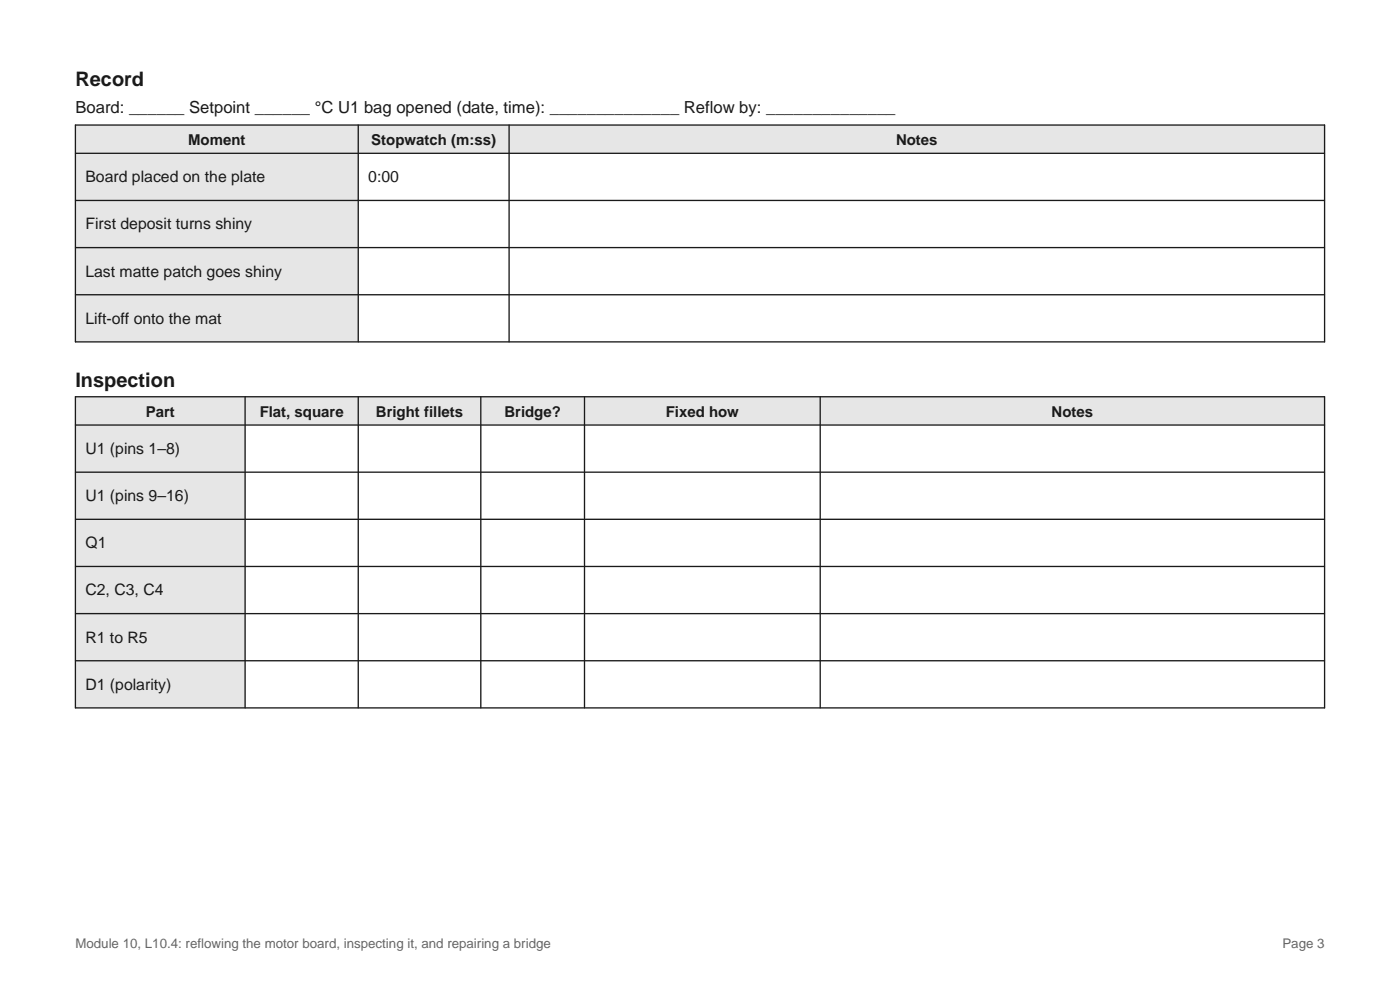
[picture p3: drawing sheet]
<svg xmlns="http://www.w3.org/2000/svg" width="297mm" height="210mm" viewBox="0 0 297 210" stroke-linecap="round" stroke-linejoin="round" font-family="sans-serif">
<defs><g id="words">
<g font-size="4.2" fill="#1a1a1a">
<text x="16" y="18.2">Record</text>
<text x="16" y="82">Inspection</text>
</g>
<text font-size="3.5" fill="#1a1a1a" x="16" y="23.9">Board: ______ Setpoint ______ °C U1 bag opened (date, time): ______________ Reflow by: ______________</text>
<g font-size="3.4" fill="#1a1a1a">
<text x="18.1" y="38.7">Board placed on the plate</text>
<text x="78.1" y="38.7">0:00</text>
<text x="18.1" y="48.7">First deposit turns shiny</text>
<text x="18.1" y="58.7">Last matte patch goes shiny</text>
<text x="18.1" y="68.7">Lift-off onto the mat</text>
<text x="18.1" y="96.3">U1 (pins 1–8)</text>
<text x="18.1" y="106.3">U1 (pins 9–16)</text>
<text x="18.1" y="116.3">Q1</text>
<text x="18.1" y="126.3">C2, C3, C4</text>
<text x="18.1" y="136.3">R1 to R5</text>
<text x="18.1" y="146.3">D1 (polarity)</text>
</g>
<g font-size="3.2" fill="#1a1a1a">
<text x="39.9" y="30.8">Moment</text>
<text x="78.8" y="30.8">Stopwatch (m:ss)</text>
<text x="190.1" y="30.8">Notes</text>
<text x="30.9" y="88.4">Part</text>
<text x="55.1" y="88.4">Flat, square</text>
<text x="79.7" y="88.4">Bright fillets</text>
<text x="107" y="88.4">Bridge?</text>
<text x="141.2" y="88.4">Fixed how</text>
<text x="223.1" y="88.4">Notes</text>
</g>
<g font-size="2.8" fill="#666">
<text x="16" y="201">Module 10, L10.4: reflowing the motor board, inspecting it, and repairing a bridge</text>
<text x="272.1" y="201">Page 3</text>
</g>
</g></defs>
<g fill="#e6e6e6">
<path d="M16 26.5h265v6h-265z" fill-rule="evenodd"/>
<path d="M16 32.5h60v40h-60z" fill-rule="evenodd"/>
</g>
<path d="M16 26.5h265v46h-265zM16 32.5h265M76 26.5v46M108 26.5v46M16 42.5h265M16 52.5h265M16 62.5h265" fill="none" stroke="#1a1a1a" stroke-width=".28"/>
<g fill="#e6e6e6">
<path d="M16 84.2h265v6h-265z" fill-rule="evenodd"/>
<path d="M16 90.2h36v60h-36z" fill-rule="evenodd"/>
</g>
<path d="M16 84.2h265v66h-265zM16 90.2h265M52 84.2v66M76 84.2v66M102 84.2v66M124 84.2v66M174 84.2v66M16 100.2h265M16 110.2h265M16 120.2h265M16 130.2h265M16 140.2h265" fill="none" stroke="#1a1a1a" stroke-width=".28"/>
<use href="#words"/>
</svg>
